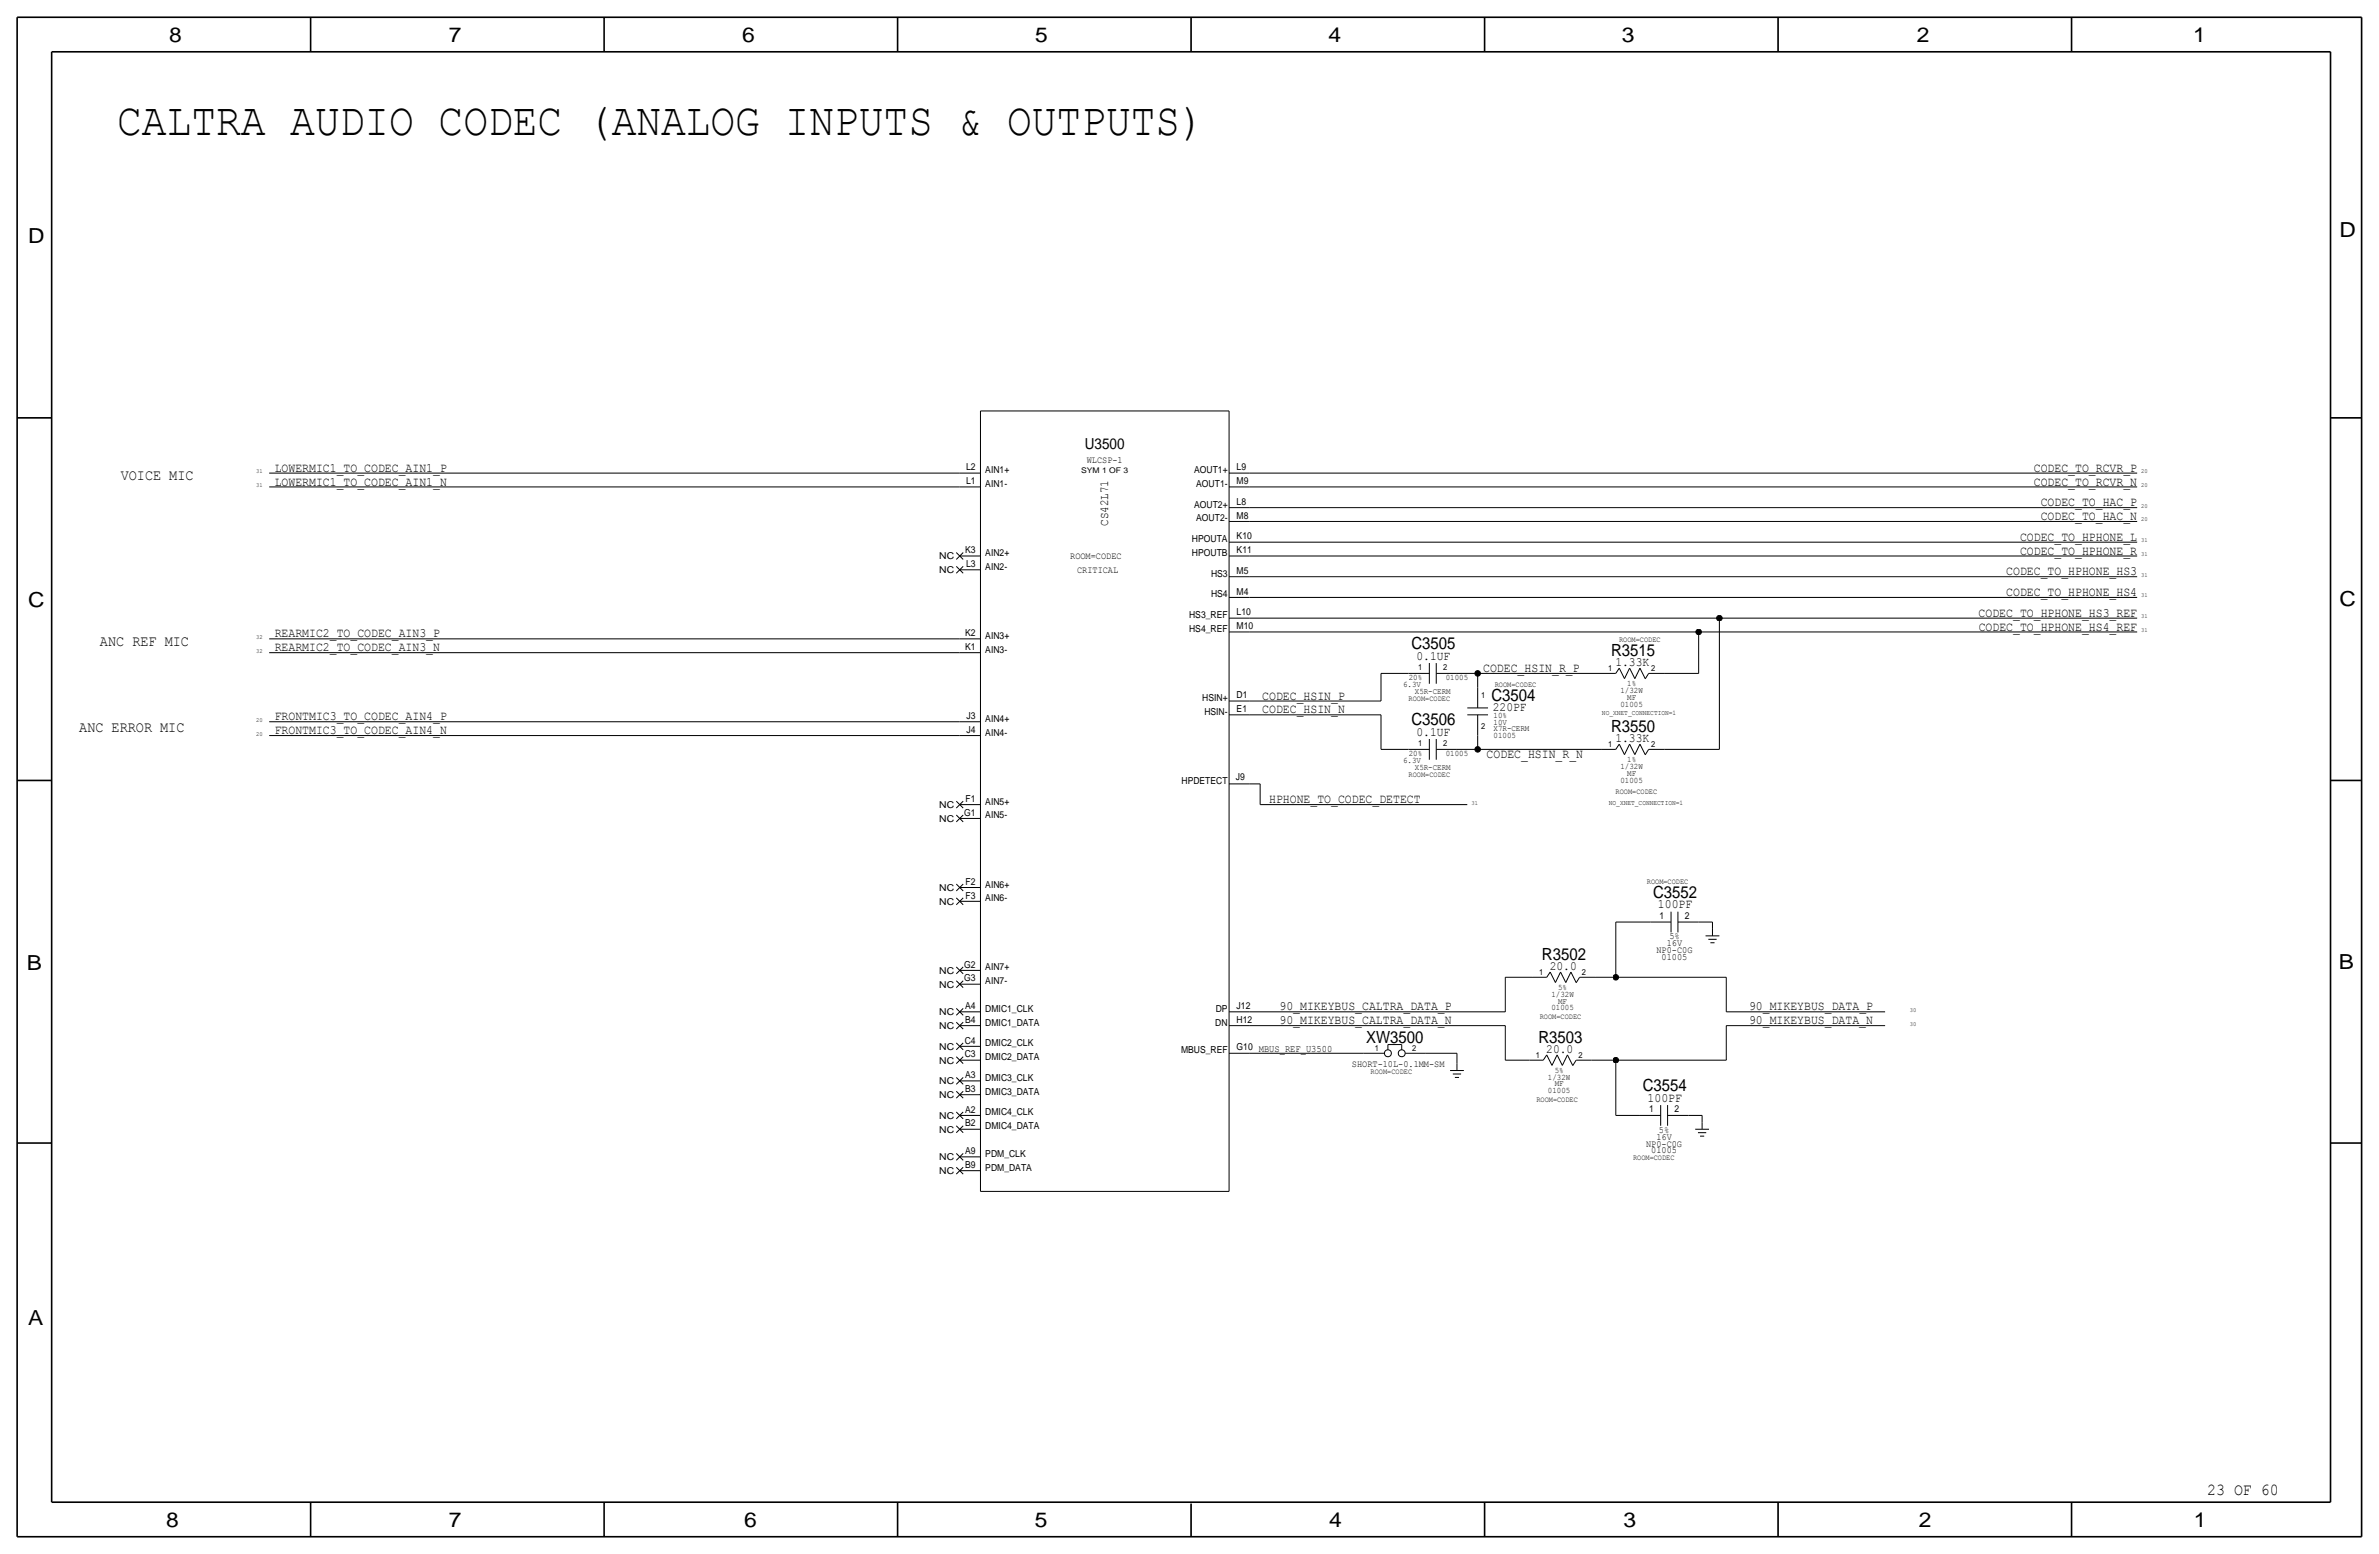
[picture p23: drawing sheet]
<svg xmlns="http://www.w3.org/2000/svg" width="875mm" height="572mm" viewBox="0 0 875 572" stroke-linecap="round" stroke-linejoin="round" font-family="sans-serif">
<defs><g id="words">
<text font-size="17" x="43.1" y="49.5">CALTRA AUDIO CODEC (ANALOG INPUTS &amp; OUTPUTS)</text>
<g font-size="7.6">
<text x="62.2" y="15.5">8</text>
<text x="165" y="15.5">7</text>
<text x="273" y="15.5">6</text>
<text x="380.7" y="15.5">5</text>
<text x="488.6" y="15.5">4</text>
<text x="596.6" y="15.5">3</text>
<text x="705.1" y="15.5">2</text>
<text x="806.7" y="15.5">1</text>
<text x="10.4" y="89.4">D</text>
<text x="860.5" y="87.1">D</text>
<text x="10.4" y="223.3">C</text>
<text x="860.5" y="222.8">C</text>
<text x="9.8" y="356.6">B</text>
<text x="860.2" y="356.4">B</text>
<text x="10.4" y="487.4">A</text>
<text x="61.2" y="561.6">8</text>
<text x="165" y="561.6">7</text>
<text x="273.8" y="561.6">6</text>
<text x="380.7" y="561.6">5</text>
<text x="488.9" y="561.6">4</text>
<text x="597.1" y="561.6">3</text>
<text x="705.8" y="561.6">2</text>
<text x="806.9" y="561.6">1</text>
</g>
<g font-size="6.2">
<text x="519.2" y="238.8">C3505</text>
<text x="592.6" y="241.3">R3515</text>
<text x="548.6" y="257.8">C3504</text>
<text x="519.2" y="266.7">C3506</text>
<text x="592.6" y="269.2">R3550</text>
<text x="608.1" y="330.2">C3552</text>
<text x="567.2" y="353.1">R3502</text>
<text x="502.5" y="383.5">XW3500</text>
<text x="565.9" y="383.5">R3503</text>
<text x="604.2" y="401.3">C3554</text>
<text x="811.8" y="549.7">23 OF 60</text>
</g>
<g font-size="5.6">
<text x="399" y="165.1">U3500</text>
<text x="44.4" y="176.5">VOICE MIC</text>
<text x="36.8" y="237.5">ANC REF MIC</text>
<text x="29.2" y="269.2">ANC ERROR MIC</text>
</g>
<g font-size="4.7">
<text x="101" y="173.5">LOWERMIC1_TO_CODEC_AIN1_P</text>
<text x="748.1" y="173.5">CODEC_TO_RCVR_P</text>
<text x="101" y="178.6">LOWERMIC1_TO_CODEC_AIN1_N</text>
<text x="748.1" y="178.6">CODEC_TO_RCVR_N</text>
<text x="750.6" y="186.2">CODEC_TO_HAC_P</text>
<text x="750.6" y="191.3">CODEC_TO_HAC_N</text>
<text x="743" y="198.9">CODEC_TO_HPHONE_L</text>
<text x="743" y="204">CODEC_TO_HPHONE_R</text>
<text x="737.9" y="211.6">CODEC_TO_HPHONE_HS3</text>
<text x="737.9" y="219.2">CODEC_TO_HPHONE_HS4</text>
<text x="727.8" y="226.8">CODEC_TO_HPHONE_HS3_REF</text>
<text x="727.8" y="231.9">CODEC_TO_HPHONE_HS4_REF</text>
<text x="101" y="234.4">REARMIC2_TO_CODEC_AIN3_P</text>
<text x="101" y="239.5">REARMIC2_TO_CODEC_AIN3_N</text>
<text x="521" y="242.6">0.1UF</text>
<text x="594.2" y="244.9">1.33K</text>
<text x="545.5" y="247.1">CODEC_HSIN_R_P</text>
<text x="464.3" y="257.3">CODEC_HSIN_P</text>
<text x="464.3" y="262.4">CODEC_HSIN_N</text>
<text x="549.1" y="261.6">220PF</text>
<text x="101" y="270">FRONTMIC3_TO_CODEC_AIN4_N</text>
<text x="101" y="264.9">FRONTMIC3_TO_CODEC_AIN4_P</text>
<text x="521" y="270.5">0.1UF</text>
<text x="594.2" y="272.8">1.33K</text>
<text x="546.8" y="278.9">CODEC_HSIN_R_N</text>
<text x="466.8" y="295.4">HPHONE_TO_CODEC_DETECT</text>
<text x="609.8" y="334">100PF</text>
<text x="570" y="356.6">20.0</text>
<text x="470.6" y="371.6">90_MIKEYBUS_CALTRA_DATA_P</text>
<text x="643.3" y="371.6">90_MIKEYBUS_DATA_P</text>
<text x="470.6" y="376.7">90_MIKEYBUS_CALTRA_DATA_N</text>
<text x="643.3" y="376.7">90_MIKEYBUS_DATA_N</text>
<text x="568.7" y="387.1">20.0</text>
<text x="606" y="405.1">100PF</text>
</g>
<text font-size="4.5" x="407.6" y="193.4" transform="rotate(-90 407.6 193.4)">CS42L71</text>
<g font-size="3.5">
<text x="355.3" y="173">L2</text>
<text x="362.4" y="174">AIN1+</text>
<text x="399.7" y="170.2">WLCSP-1</text>
<text x="439.2" y="174">AOUT1+</text>
<text x="454.9" y="173">L9</text>
<text x="355.3" y="178.1">L1</text>
<text x="362.4" y="179.1">AIN1-</text>
<text x="440" y="179.1">AOUT1-</text>
<text x="454.9" y="178">M9</text>
<text x="454.9" y="185.7">L8</text>
<text x="439.2" y="186.7">AOUT2+</text>
<text x="440" y="191.8">AOUT2-</text>
<text x="454.9" y="190.7">M8</text>
<text x="355" y="203.5">K3</text>
<text x="438.4" y="199.4">HPOUTA</text>
<text x="454.9" y="198.4">K10</text>
<text x="454.9" y="203.4">K11</text>
<text x="345.5" y="205.7">NC</text>
<text x="355.3" y="208.5">L3</text>
<text x="362.4" y="204.5">AIN2+</text>
<text x="362.4" y="209.6">AIN2-</text>
<text x="393.6" y="205.7">ROOM=CODEC</text>
<text x="438.4" y="204.5">HPOUTB</text>
<text x="345.5" y="210.8">NC</text>
<text x="396.2" y="210.8">CRITICAL</text>
<text x="445.4" y="212.1">HS3</text>
<text x="454.9" y="211.1">M5</text>
<text x="445.4" y="219.7">HS4</text>
<text x="454.9" y="218.7">M4</text>
<text x="437.4" y="227.3">HS3_REF</text>
<text x="454.9" y="226.3">L10</text>
<text x="355" y="233.9">K2</text>
<text x="437.4" y="232.4">HS4_REF</text>
<text x="454.9" y="231.4">M10</text>
<text x="355" y="239">K1</text>
<text x="362.4" y="235">AIN3+</text>
<text x="362.4" y="240">AIN3-</text>
<text x="442.2" y="257.8">HSIN+</text>
<text x="454.9" y="256.8">D1</text>
<text x="443" y="262.9">HSIN-</text>
<text x="454.9" y="261.9">E1</text>
<text x="355.5" y="269.5">J4</text>
<text x="355.5" y="264.4">J3</text>
<text x="362.4" y="265.4">AIN4+</text>
<text x="362.4" y="270.5">AIN4-</text>
<text x="454.6" y="286.8">J9</text>
<text x="434.6" y="288.3">HPDETECT</text>
<text x="345.5" y="297.2">NC</text>
<text x="354.6" y="300">G1</text>
<text x="355.2" y="294.9">F1</text>
<text x="362.4" y="295.9">AIN5+</text>
<text x="345.5" y="302.3">NC</text>
<text x="362.4" y="301">AIN5-</text>
<text x="345.5" y="327.7">NC</text>
<text x="355.2" y="325.4">F2</text>
<text x="362.4" y="326.4">AIN6+</text>
<text x="345.5" y="332.7">NC</text>
<text x="355.2" y="330.4">F3</text>
<text x="362.4" y="331.5">AIN6-</text>
<text x="610.3" y="337.8">1</text>
<text x="619.7" y="337.8">2</text>
<text x="613.1" y="348">16V</text>
<text x="614" y="345.4">5%</text>
<text x="609.3" y="350.5">NP0-C0G</text>
<text x="611.2" y="353.1">01005</text>
<text x="345.5" y="358.1">NC</text>
<text x="354.6" y="355.8">G2</text>
<text x="362.4" y="356.9">AIN7+</text>
<text x="345.5" y="363.2">NC</text>
<text x="354.6" y="360.9">G3</text>
<text x="362.4" y="362">AIN7-</text>
<text x="355" y="371.1">A4</text>
<text x="454.9" y="371.1">J12</text>
<text x="345.5" y="373.4">NC</text>
<text x="355" y="376.2">B4</text>
<text x="362.4" y="377.2">DMIC1_DATA</text>
<text x="362.4" y="372.1">DMIC1_CLK</text>
<text x="447" y="377.2">DN</text>
<text x="447.2" y="372.1">DP</text>
<text x="454.9" y="376.2">H12</text>
<text x="345.5" y="378.5">NC</text>
<text x="354.8" y="383.8">C4</text>
<text x="345.5" y="386.1">NC</text>
<text x="354.8" y="388.9">C3</text>
<text x="362.4" y="384.8">DMIC2_CLK</text>
<text x="362.4" y="389.9">DMIC2_DATA</text>
<text x="434.4" y="387.4">MBUS_REF</text>
<text x="454.9" y="386.3">G10 MBUS_REF_U3500</text>
<text x="345.5" y="391.2">NC</text>
<text x="497.3" y="392.4">SHORT-10L-0.1MM-SM</text>
<text x="345.5" y="398.8">NC</text>
<text x="355" y="396.5">A3</text>
<text x="355" y="401.6">B3</text>
<text x="362.4" y="397.5">DMIC3_CLK</text>
<text x="345.5" y="403.9">NC</text>
<text x="362.4" y="402.6">DMIC3_DATA</text>
<text x="345.5" y="411.5">NC</text>
<text x="355" y="409.2">A2</text>
<text x="362.4" y="410.2">DMIC4_CLK</text>
<text x="606.5" y="408.9">1</text>
<text x="615.9" y="408.9">2</text>
<text x="345.5" y="416.6">NC</text>
<text x="355" y="414.3">B2</text>
<text x="362.4" y="415.3">DMIC4_DATA</text>
<text x="609.3" y="419.1">16V</text>
<text x="610.2" y="416.6">5%</text>
<text x="355" y="424.4">A9</text>
<text x="362.4" y="425.5">PDM_CLK</text>
<text x="605.5" y="421.6">NP0-C0G</text>
<text x="607.4" y="424.2">01005</text>
<text x="345.5" y="431.8">NC</text>
<text x="345.5" y="426.7">NC</text>
<text x="355" y="429.5">B9</text>
<text x="362.4" y="430.5">PDM_DATA</text>
</g>
<g font-size="3.1">
<text x="518.2" y="250.2">20%</text>
<text x="521.7" y="246.4">1</text>
<text x="530.8" y="246.4">2</text>
<text x="531.8" y="250.2">01005</text>
<text x="591.5" y="246.9">1</text>
<text x="607.3" y="246.9">2</text>
<text x="516.1" y="252.7">6.3V</text>
<text x="520.4" y="255.3">X5R-CERM</text>
<text x="544.8" y="256.5">1</text>
<text x="596" y="254.8">1/32W</text>
<text x="598.5" y="257.3">MF</text>
<text x="598.5" y="252.2">1%</text>
<text x="596" y="259.8">01005</text>
<text x="544.8" y="268">2</text>
<text x="549.4" y="264.2">10%</text>
<text x="549.4" y="266.4">10V</text>
<text x="549.4" y="269">X7R-CERM</text>
<text x="521.7" y="274.3">1</text>
<text x="530.8" y="274.3">2</text>
<text x="549.4" y="271.5">01005</text>
<text x="591.5" y="274.8">1</text>
<text x="607.3" y="274.8">2</text>
<text x="516.1" y="280.7">6.3V</text>
<text x="518.2" y="278.1">20%</text>
<text x="531.8" y="278.1">01005</text>
<text x="598.5" y="280.2">1%</text>
<text x="520.4" y="283.2">X5R-CERM</text>
<text x="596" y="287.8">01005</text>
<text x="596" y="282.7">1/32W</text>
<text x="598.5" y="285.2">MF</text>
<text x="566.1" y="358.6">1</text>
<text x="581.9" y="358.6">2</text>
<text x="573.1" y="364">5%</text>
<text x="570.6" y="366.5">1/32W</text>
<text x="570.6" y="371.6">01005</text>
<text x="573.1" y="369.1">MF</text>
<text x="505.7" y="386.3">1</text>
<text x="519.4" y="386.3">2</text>
<text x="564.8" y="389.1">1</text>
<text x="580.6" y="389.1">2</text>
<text x="571.8" y="394.5">5%</text>
<text x="569.4" y="397">1/32W</text>
<text x="571.8" y="399.5">MF</text>
<text x="569.4" y="402.1">01005</text>
</g>
<g font-size="2.9">
<text x="397.7" y="174">SYM 1 OF 3</text>
<text x="595.5" y="236.2">ROOM=CODEC</text>
<text x="518.1" y="257.8">ROOM=CODEC</text>
<text x="549.8" y="252.7">ROOM=CODEC</text>
<text x="518.1" y="285.8">ROOM=CODEC</text>
<text x="594.3" y="292.1">ROOM=CODEC</text>
<text x="605.7" y="325.1">ROOM=CODEC</text>
<text x="566.4" y="374.6">ROOM=CODEC</text>
<text x="504.1" y="395">ROOM=CODEC</text>
<text x="565.1" y="405.1">ROOM=CODEC</text>
<text x="600.7" y="426.7">ROOM=CODEC</text>
</g>
<g font-size="2.6">
<text x="589.2" y="262.9">NO_XNET_CONNECTION=1</text>
<text x="591.8" y="295.9">NO_XNET_CONNECTION=1</text>
</g>
<g font-size="2.3">
<text x="94.2" y="174">31</text>
<text x="787.6" y="174">20</text>
<text x="94.2" y="179.1">31</text>
<text x="787.6" y="179.1">20</text>
<text x="787.6" y="186.7">20</text>
<text x="787.6" y="191.8">20</text>
<text x="787.6" y="199.4">31</text>
<text x="787.6" y="204.5">31</text>
<text x="787.6" y="212.1">31</text>
<text x="787.6" y="219.7">31</text>
<text x="787.6" y="227.3">31</text>
<text x="787.6" y="232.4">31</text>
<text x="94.2" y="234.9">32</text>
<text x="94.2" y="240">32</text>
<text x="94.2" y="265.4">20</text>
<text x="94.2" y="270.5">20</text>
<text x="541.2" y="295.9">31</text>
<text x="702.5" y="377.2">30</text>
<text x="702.5" y="372.1">30</text>
</g>
</g></defs>
<g fill="none" stroke="#000" stroke-width=".37">
<path d="M360.6 151.1v287.1zM360.6 151.1h91.5zM452.1 151.1v287.1zM99 174h254zM99 179.1h254zM353 174h7.6zM353 179.1h7.6zM452.1 174h7.6zM452.1 179.1h7.6zM459.7 174h326.4zM459.7 179.1h326.4zM452.1 191.8h7.6z"/>
<path d="M452.1 199.4h7.6zM452.1 186.7h7.6zM459.7 191.8h326.4zM459.7 199.4h326.4zM459.7 186.7h326.4zM351.7 205.7l2.6-2.5zM351.7 203.2l2.6 2.5zM351.7 210.8l2.6-2.5zM351.7 208.3l2.6 2.5zM353 204.5h7.6zM353 209.6h7.6zM452.1 204.5h7.6z"/>
<path d="M452.1 212.1h7.6zM452.1 219.7h7.6zM459.7 204.5h326.4zM459.7 212.1h326.4zM459.7 219.7h326.4zM99 235h254zM353 235h7.6zM452.1 227.3h7.6zM452.1 232.4h7.6zM459.7 232.4h165.1zM459.7 227.3h172.7zM624.8 232.4h161.3z"/>
<path d="M624.8 232.4v15.3zM632.4 227.3h153.7zM632.4 227.3v48.3zM99 240h254zM353 240h7.6zM452.1 257.8h7.6zM459.7 257.8h48.3zM508 247.7v10.1zM508 247.7h10.1zM518.1 247.7h7.6zM525.7 243.8v7.7zM528.3 243.8v7.7z"/>
<path d="M528.3 247.7h7.6zM535.9 247.7h7.6zM543.5 247.7h45.7zM543.5 247.7v5zM543.5 252.7v7.7zM589.2 247.7h5.1zM595.6 245.7l1.9 3.9zM595.6 245.7l-1.3 2zM599.4 245.7l-1.9 3.9zM599.4 245.7l1.9 3.9zM603.2 245.7l-1.9 3.9zM603.2 245.7l1.9 3.9z"/>
<path d="M606.4 247.7l-1.3 2zM606.4 247.7h5.7zM612.1 247.7h12.7zM99 265.4h254zM99 270.5h254zM353 270.5h7.6zM353 265.4h7.6zM452.1 262.9h7.6zM459.7 262.9h48.3zM508 262.9v12.7zM508 275.6h10.1zM518.1 275.6h7.6z"/>
<path d="M525.7 271.8v7.6zM528.3 271.8v7.6zM528.3 275.6h7.6zM535.9 275.6h7.6zM539.7 262.9h7.6zM539.7 260.4h7.6zM543.5 275.6h45.7zM543.5 270.5v5.1zM543.5 262.9v7.6zM589.2 275.6h5.1zM595.6 273.7l1.9 3.8zM595.6 273.7l-1.3 1.9z"/>
<path d="M599.4 273.7l-1.9 3.8zM599.4 273.7l1.9 3.8zM603.2 273.7l-1.9 3.8zM603.2 273.7l1.9 3.8zM606.4 275.6l-1.3 2zM606.4 275.6h5.7zM612.1 275.6h20.3zM351.7 299.7l2.6 2.6zM351.7 297.2l2.6-2.6zM351.7 294.6l2.6 2.6zM353 295.9h7.6zM452.1 288.3h7.6z"/>
<path d="M459.7 288.3h3.8zM463.5 288.3v7.6zM463.5 295.9h76.2zM351.7 302.3l2.6-2.6zM353 301h7.6zM351.7 332.7l2.6-2.5zM351.7 330.2l2.6 2.5zM351.7 327.7l2.6-2.6zM351.7 325.1l2.6 2.6zM353 331.5h7.6zM353 326.4h7.6zM594.3 339.1v20.3z"/>
<path d="M594.3 339.1h12.7zM607 339.1h7.6zM614.6 335.3v7.6zM617.2 335.3v7.6zM617.2 339.1h7.6zM624.8 339.1h5.1zM629.9 339.1v2.5zM351.7 358.1l2.6-2.5zM351.7 355.6l2.6 2.5zM353 356.9h7.6zM553.7 359.4h10.1zM553.7 359.4v12.7z"/>
<path d="M563.8 359.4h5.1zM570.2 357.5l1.9 3.8zM570.2 357.5l-1.3 1.9zM574 357.5l-1.9 3.8zM574 357.5l1.9 3.8zM577.8 357.5l-1.9 3.8zM577.8 357.5l1.9 3.8zM581 359.4l-1.3 2zM581 359.4h5.7zM586.7 359.4h7.6zM594.3 359.4h40.7zM627.3 344.2h5.1z"/>
<path d="M628.3 345.4h3.1zM629.1 346.7h1.5zM629.9 341.6v2.6zM635 359.4v12.7zM351.7 378.5l2.6-2.6zM351.7 375.9l2.6 2.6zM351.7 373.4l2.6-2.6zM351.7 370.8l2.6 2.6zM351.7 363.2l2.6-2.5zM351.7 360.7l2.6 2.5zM353 362h7.6zM353 377.2h7.6z"/>
<path d="M353 372.1h7.6zM452.1 377.2h7.6zM452.1 372.1h7.6zM459.7 377.2h94zM459.7 372.1h94zM553.7 377.2v12.7zM635 372.1h58.4zM635 377.2h58.4zM635 377.2v12.7zM351.7 398.8l2.6-2.6zM351.7 396.2l2.6 2.6zM351.7 391.2l2.6-2.6z"/>
<path d="M351.7 388.6l2.6 2.6zM351.7 386.1l2.6-2.6zM351.7 383.5l2.6 2.6zM353 397.5h7.6zM353 384.8h7.6zM353 389.9h7.6zM452.1 387.4h7.6zM459.7 387.4h41.9zM501.6 387.4h7.6zM510.5 384.1h5.1zM510.5 384.1v2zM515.6 384.1v2z"/>
<path d="M516.8 387.4h7.7zM524.5 387.4h11.4zM533.4 393.7h5zM534.4 395h3zM535.1 396.2h1.6zM535.9 387.4v3.8zM535.9 391.2v2.5zM553.7 389.9h8.9zM562.6 389.9h5zM568.9 388l1.9 3.8zM568.9 388l-1.3 1.9zM572.7 388l-1.9 3.8z"/>
<path d="M572.7 388l2 3.8zM576.5 388l-1.8 3.8zM576.5 388l2 3.8zM579.7 389.9h5.7zM579.7 389.9l-1.2 2zM585.4 389.9h8.9zM594.3 389.9h40.7zM594.3 389.9v20.3zM351.7 416.6l2.6-2.6zM351.7 414l2.6 2.6zM351.7 411.5l2.6-2.6zM351.7 408.9l2.6 2.6z"/>
<path d="M351.7 403.9l2.6-2.6zM351.7 401.3l2.6 2.6zM353 402.6h7.6zM353 410.2h7.6zM353 415.3h7.6zM594.3 410.2h8.9zM603.2 410.2h7.6zM610.8 406.4v7.6zM613.4 410.2h7.6zM613.4 406.4v7.6zM621 410.2h5.1zM623.5 415.3h5.1z"/>
<path d="M624.5 416.6h3.1zM625.3 417.8h1.5zM626.1 410.2v2.6zM626.1 412.8v2.5zM351.7 431.8l2.6-2.5zM351.7 429.3l2.6 2.5zM351.7 426.7l2.6-2.5zM351.7 424.2l2.6 2.5zM353 425.5h7.6zM353 430.5h7.6zM360.6 438.1h91.5z"/>
<circle cx="510.5" cy="387.4" r="1.28"/>
<circle cx="515.6" cy="387.4" r="1.28"/>
</g>
<g fill="#000" stroke="#000" stroke-width=".37">
<circle cx="624.8" cy="232.4" r="1.02"/>
<circle cx="632.4" cy="227.3" r="1.02"/>
<circle cx="543.5" cy="247.6" r="1.02"/>
<circle cx="543.5" cy="275.6" r="1.02"/>
<circle cx="594.3" cy="359.4" r="1.02"/>
<circle cx="594.3" cy="389.9" r="1.02"/>
</g>
<g fill="none" stroke="#000" stroke-width=".6" stroke-linecap="butt">
<path d="M6.3 6.4v558.7zM6.3 6.4h862.3zM19 19.1v533.4zM19 19.1h838.2zM114.2 6.4v12.7zM222.2 6.4v12.7zM330.1 6.4v12.7zM438.1 6.4v12.7zM546.1 6.4v12.7zM654 6.4v12.7zM762 6.4v12.7zM857.2 19.1v533.4z"/>
<path d="M868.6 6.4v558.7zM6.3 153.7h12.7zM857.2 153.7h11.4zM6.3 287h12.7zM857.2 287h11.4zM6.3 420.4h12.7zM857.2 420.4h11.4zM19 552.5h838.2zM114.2 552.4v12.7zM222.2 552.5v12.7zM330.1 552.5v12.7zM438.1 553v12.1z"/>
<path d="M546.1 552.5v12.7zM654 552.5v12.7zM762 552.5v12.7zM6.3 565.1h862.3z"/>
</g>
<use href="#words"/>
</svg>
